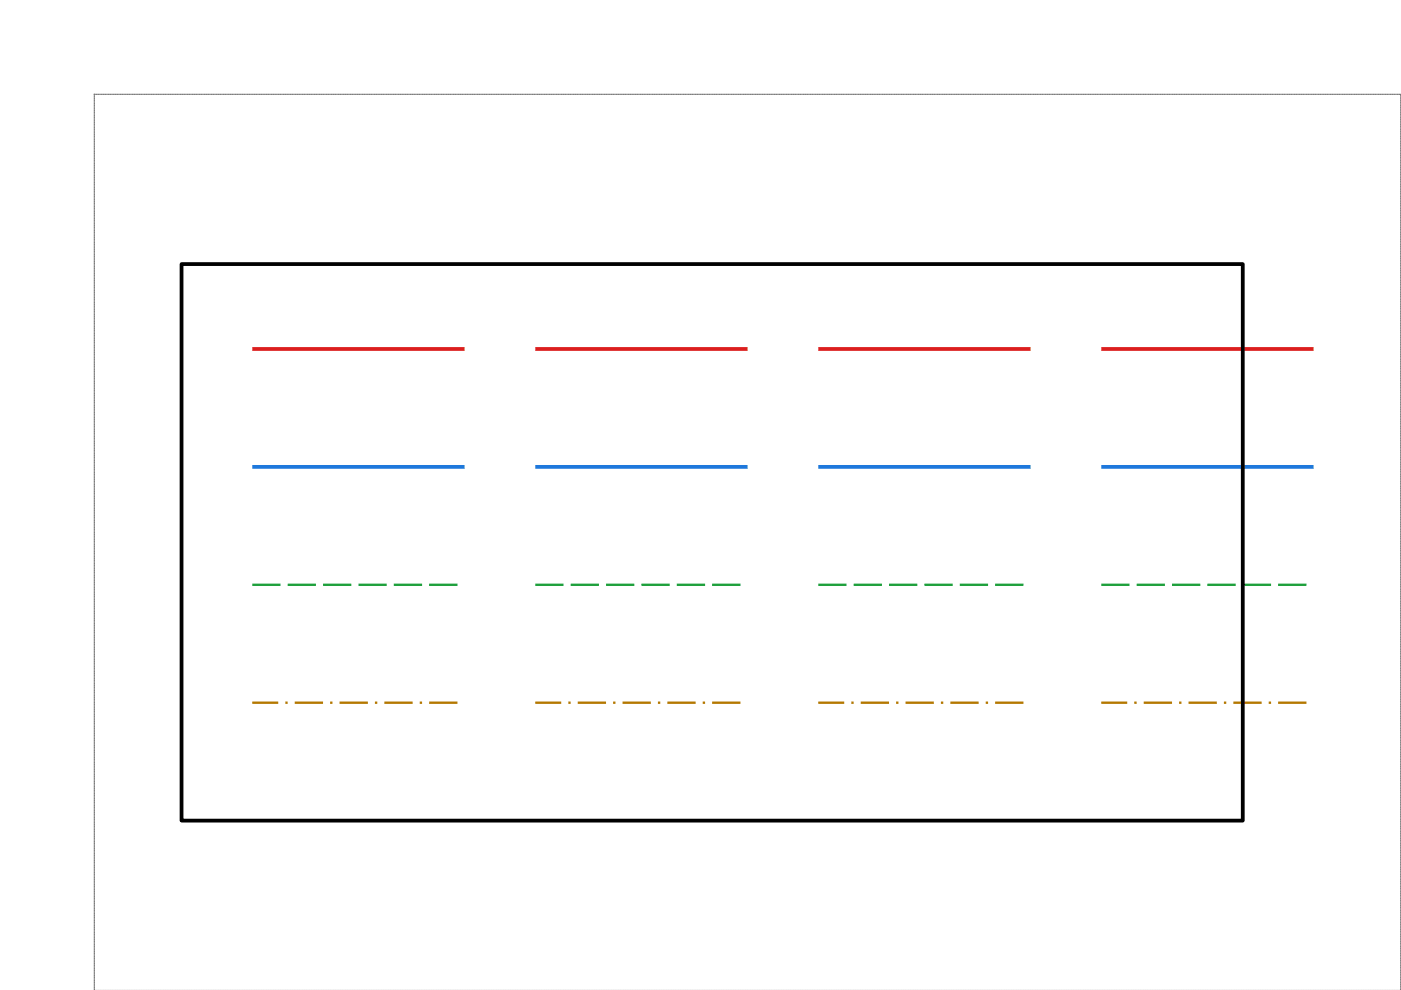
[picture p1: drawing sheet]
<svg xmlns="http://www.w3.org/2000/svg" width="297mm" height="210mm" viewBox="0 0 297 210" stroke-linecap="round" stroke-linejoin="round" font-family="sans-serif">
<path d="M20 20h277v190M20 20h.1M20 210v-190" fill="none" stroke="#787878" stroke-width=".21" stroke-dasharray=".3 .2"/>
<path d="M53.5 74h45M113.5 74h45M173.5 74h45M233.5 74h45" fill="none" stroke="#dc1e1e" stroke-width=".8" stroke-linecap="butt"/>
<path d="M53.5 99h45M113.5 99h45M173.5 99h45M233.5 99h45" fill="none" stroke="#1e78dc" stroke-width=".8" stroke-linecap="butt"/>
<path d="M53.5 124h45M113.5 124h45M173.5 124h45M233.5 124h45" fill="none" stroke="#1ea03c" stroke-width=".5" stroke-dasharray="6 1.5" stroke-linecap="butt"/>
<path d="M53.5 149h45M113.5 149h45M173.5 149h45M233.5 149h45" fill="none" stroke="#b47800" stroke-width=".5" stroke-dasharray="6 1.5 .5 1.5" stroke-dashoffset=".5" stroke-linecap="butt"/>
<path d="M38.5 56h225v118h-225z" fill="none" stroke="#000" stroke-width=".8" stroke-linecap="butt"/>
</svg>
